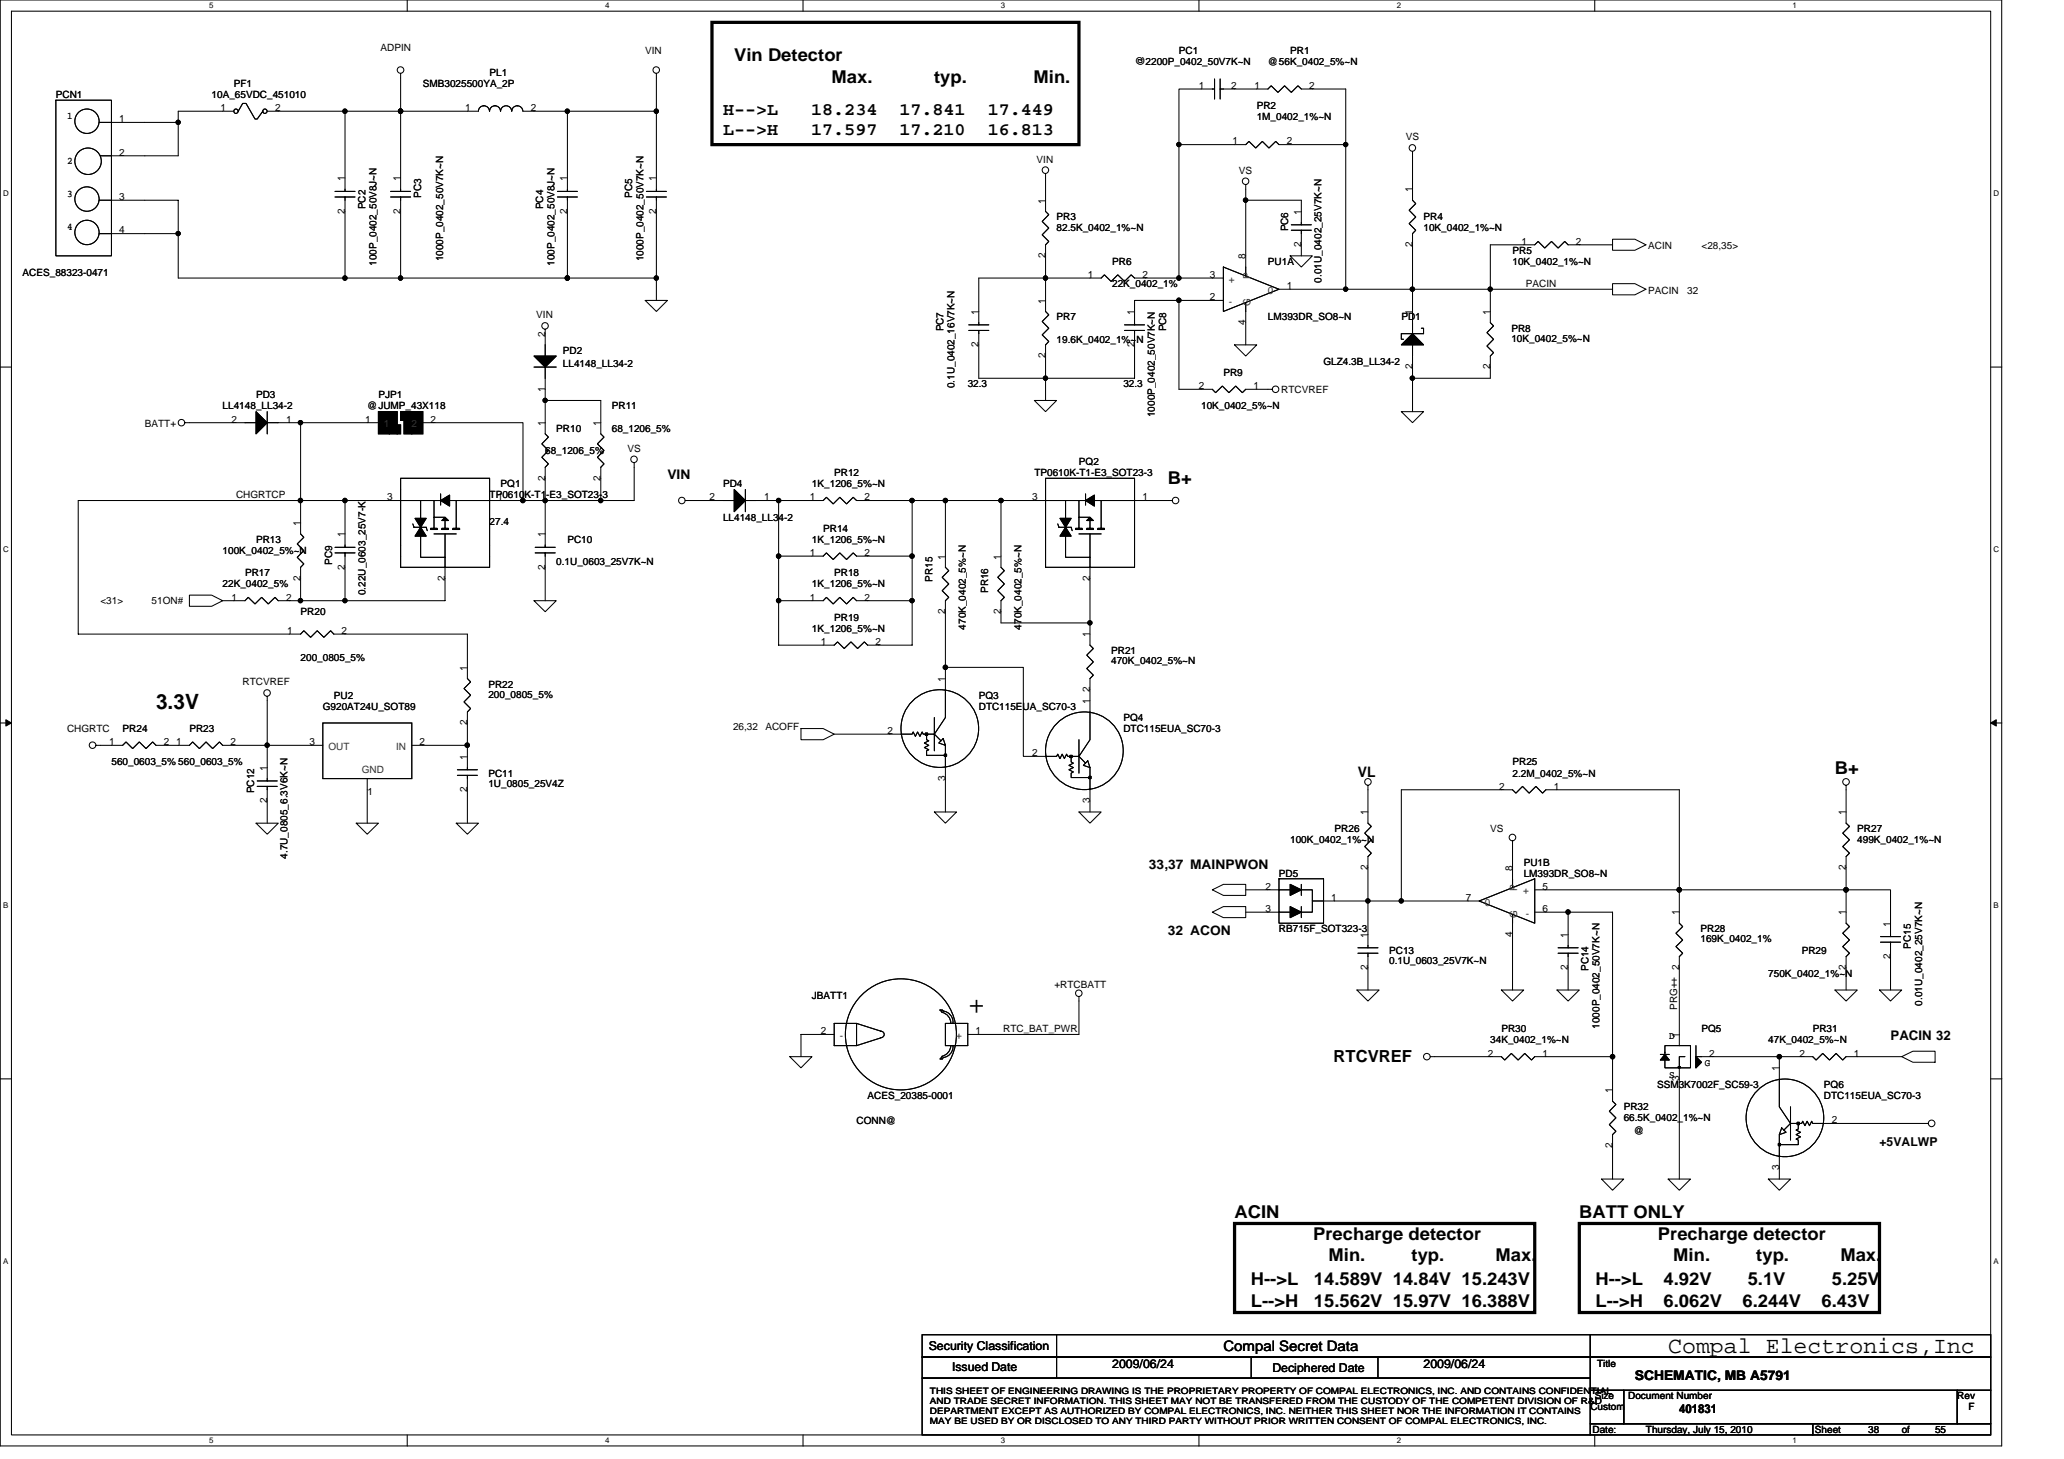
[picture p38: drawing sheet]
<svg xmlns="http://www.w3.org/2000/svg" width="297mm" height="210mm" viewBox="0 0 297 210" stroke-linecap="round" stroke-linejoin="round" font-family="sans-serif">
<defs><g id="words">
<text font-size="4.3" x="139.3" y="145.9">+</text>
<text font-size="3.3" x="240.1" y="194.7">Compal Electronics,Inc</text>
<text font-size="3" x="22.5" y="102">3.3V</text>
<g font-size="2.5">
<text x="105.7" y="8.8">Vin Detector</text>
<text x="119.7" y="12">Max.</text>
<text x="134.4" y="12">typ.</text>
<text x="148.7" y="12">Min.</text>
<text x="104.1" y="16.6">H--&gt;L</text>
<text x="116.7" y="16.6">18.234</text>
<text x="129.4" y="16.6">17.841</text>
<text x="142.1" y="16.6">17.449</text>
<text x="104.1" y="19.5">L--&gt;H</text>
<text x="116.7" y="19.5">17.597</text>
<text x="129.4" y="19.5">17.210</text>
<text x="142.1" y="19.5">16.813</text>
<text x="168.1" y="69.6">B+</text>
<text x="264.1" y="111.4">B+</text>
<text x="177.7" y="175.2">ACIN</text>
<text x="189" y="178.4">Precharge detector</text>
<text x="227.3" y="175.2">BATT ONLY</text>
<text x="238.6" y="178.4">Precharge detector</text>
<text x="180" y="184.8">H--&gt;L</text>
<text x="189.1" y="184.8">14.589V 14.84V 15.243V</text>
<text x="191.2" y="181.4">Min.</text>
<text x="203.1" y="181.4">typ.</text>
<text x="215.2" y="181.4">Max.</text>
<text x="229.6" y="184.8">H--&gt;L</text>
<text x="239.4" y="184.8">4.92V</text>
<text x="240.8" y="181.4">Min.</text>
<text x="251.5" y="184.8">5.1V</text>
<text x="252.8" y="181.4">typ.</text>
<text x="263.6" y="184.8">5.25V</text>
<text x="264.9" y="181.4">Max.</text>
<text x="180" y="188">L--&gt;H</text>
<text x="189.1" y="188">15.562V 15.97V 16.388V</text>
<text x="229.6" y="188">L--&gt;H</text>
<text x="239.4" y="188">6.062V</text>
<text x="250.8" y="188">6.244V</text>
<text x="262.1" y="188">6.43V</text>
</g>
<text font-size="2.4" x="191.9" y="152.8">RTCVREF</text>
<g font-size="2.1">
<text x="195.4" y="111.7">VL</text>
<text x="176.1" y="194.4">Compal Secret Data</text>
</g>
<g font-size="1.9">
<text x="96.1" y="69">VIN</text>
<text x="165.4" y="125">33,37 MAINPWON</text>
<text x="168.1" y="134.6">32 ACON</text>
<text x="272.1" y="149.6">PACIN 32</text>
<text x="235.3" y="198.6">SCHEMATIC, MB A5791</text>
</g>
<g font-size="1.8">
<text x="270.5" y="164.9">+5VALWP</text>
<text x="133.7" y="194.2">Security Classification</text>
<text x="137" y="197.3">Issued Date</text>
<text x="160.1" y="196.8">2009/06/24</text>
<text x="183.1" y="197.4">Deciphered Date</text>
<text x="204.9" y="196.8">2009/06/24</text>
<text x="241.7" y="203.3">401831</text>
</g>
<g font-size="1.4">
<text x="54.8" y="7.4">ADPIN</text>
<text x="70.5" y="10.9">PL1</text>
<text x="92.9" y="7.7">VIN</text>
<text x="164.6" y="9.4" transform="rotate(-90 164.6 9.4)">@</text>
<text x="164.9" y="9.3">2200P_0402_50V7K~N</text>
<text x="169.7" y="7.7">PC1</text>
<text x="182.5" y="9.3">@56K_0402_5%~N</text>
<text x="185.7" y="7.7">PR1</text>
<text x="8" y="14.1">PCN1</text>
<text x="9.6" y="17.1">1</text>
<text x="17.2" y="17.6">1</text>
<text x="30.5" y="14.1">10A_65VDC_451010</text>
<text x="31.7" y="16">1</text>
<text x="33.7" y="12.5">PF1</text>
<text x="39.6" y="16">2</text>
<text x="60.9" y="12.5">SMB3025500YA_2P</text>
<text x="66.9" y="16">1</text>
<text x="76.4" y="16">2</text>
<text x="172.5" y="12.8">1</text>
<text x="177.2" y="12.8">2</text>
<text x="180.5" y="12.8">1</text>
<text x="180.9" y="15.7">PR2</text>
<text x="180.9" y="17.3">1M_0402_1%~N</text>
<text x="188.4" y="12.8">2</text>
<text x="9.6" y="23.6">2</text>
<text x="17.2" y="22.4">2</text>
<text x="149.2" y="23.4">VIN</text>
<text x="177.4" y="20.8">1</text>
<text x="185.2" y="20.8">2</text>
<text x="202.3" y="20.2">VS</text>
<text x="9.6" y="28.4">3</text>
<text x="17.2" y="28.8">3</text>
<text x="49.6" y="26.1" transform="rotate(-90 49.6 26.1)">1</text>
<text x="57.6" y="26.1" transform="rotate(-90 57.6 26.1)">1</text>
<text x="60.6" y="28.5" transform="rotate(-90 60.6 28.5)">PC3</text>
<text x="81.6" y="26.1" transform="rotate(-90 81.6 26.1)">1</text>
<text x="91" y="28.5" transform="rotate(-90 91 28.5)">PC5</text>
<text x="94.4" y="26.1" transform="rotate(-90 94.4 26.1)">1</text>
<text x="150.4" y="29.3" transform="rotate(-90 150.4 29.3)">1</text>
<text x="178.3" y="25">VS</text>
<text x="203.3" y="27.7" transform="rotate(-90 203.3 27.7)">1</text>
<text x="9.6" y="33.1">4</text>
<text x="17.2" y="33.6">4</text>
<text x="49.6" y="30.7" transform="rotate(-90 49.6 30.7)">2</text>
<text x="52.6" y="30.1" transform="rotate(-90 52.6 30.1)">PC2</text>
<text x="57.6" y="30.7" transform="rotate(-90 57.6 30.7)">2</text>
<text x="78.2" y="30.1" transform="rotate(-90 78.2 30.1)">PC4</text>
<text x="81.6" y="30.7" transform="rotate(-90 81.6 30.7)">2</text>
<text x="94.4" y="30.7" transform="rotate(-90 94.4 30.7)">2</text>
<text x="152.1" y="31.7">PR3</text>
<text x="152.1" y="33.3">82.5K_0402_1%~N</text>
<text x="185.4" y="33.3" transform="rotate(-90 185.4 33.3)">PC6</text>
<text x="187.3" y="35.5" transform="rotate(-90 187.3 35.5)">2</text>
<text x="187.3" y="30.9" transform="rotate(-90 187.3 30.9)">1</text>
<text x="203.3" y="35.5" transform="rotate(-90 203.3 35.5)">2</text>
<text x="204.9" y="31.7">PR4</text>
<text x="204.9" y="33.3">10K_0402_1%~N</text>
<text x="218.9" y="35.2">1</text>
<text x="226.8" y="35.2">2</text>
<text x="237.2" y="35.9">ACIN</text>
<text x="244.9" y="35.9">&lt;28,35&gt;</text>
<text x="3.3" y="39.7">ACES_88323-0471</text>
<text x="54.2" y="38.2" transform="rotate(-90 54.2 38.2)">100P_0402_50V8J~N</text>
<text x="63.8" y="37.6" transform="rotate(-90 63.8 37.6)">1000P_0402_50V7K~N</text>
<text x="79.8" y="38.2" transform="rotate(-90 79.8 38.2)">100P_0402_50V8J~N</text>
<text x="92.6" y="37.6" transform="rotate(-90 92.6 37.6)">1000P_0402_50V7K~N</text>
<text x="150.4" y="37.1" transform="rotate(-90 150.4 37.1)">2</text>
<text x="156.5" y="40">1</text>
<text x="160.1" y="38.1">PR6</text>
<text x="160.1" y="41.3">22K_0402_1%</text>
<text x="164.4" y="40">2</text>
<text x="174.1" y="40">3</text>
<text x="179.3" y="37.3" transform="rotate(-90 179.3 37.3)">8</text>
<text x="182.5" y="38.1">PU1A</text>
<text x="185.2" y="41.6">1</text>
<text x="190.2" y="40.7" transform="rotate(-90 190.2 40.7)">0.01U_0402_25V7K~N</text>
<text x="217.7" y="36.5">PR5</text>
<text x="217.7" y="38.1">10K_0402_1%~N</text>
<text x="219.6" y="41.3">PACIN</text>
<text x="77.2" y="45.8">VIN</text>
<text x="135.8" y="47.7" transform="rotate(-90 135.8 47.7)">PC7</text>
<text x="140.8" y="45.3" transform="rotate(-90 140.8 45.3)">1</text>
<text x="150.4" y="43.7" transform="rotate(-90 150.4 43.7)">1</text>
<text x="152.1" y="46.1">PR7</text>
<text x="163.3" y="45.3" transform="rotate(-90 163.3 45.3)">1</text>
<text x="167.8" y="47.7" transform="rotate(-90 167.8 47.7)">PC8</text>
<text x="174.1" y="43.2">2</text>
<text x="179.3" y="46.7" transform="rotate(-90 179.3 46.7)">4</text>
<text x="182.5" y="46.1">LM393DR_SO8~N</text>
<text x="201.7" y="46.1">PD1</text>
<text x="203.3" y="45.3" transform="rotate(-90 203.3 45.3)">1</text>
<text x="214.5" y="45.3" transform="rotate(-90 214.5 45.3)">1</text>
<text x="217.5" y="47.7">PR8</text>
<text x="237.2" y="42.3">PACIN</text>
<text x="242.8" y="42.3">32</text>
<text x="78.4" y="48.5" transform="rotate(-90 78.4 48.5)">2</text>
<text x="81" y="50.9">PD2</text>
<text x="81" y="52.8">LL4148_LL34-2</text>
<text x="140.8" y="49.9" transform="rotate(-90 140.8 49.9)">2</text>
<text x="150.4" y="51.5" transform="rotate(-90 150.4 51.5)">2</text>
<text x="152.1" y="49.3">19.6K_0402_1%~N</text>
<text x="163.3" y="49.9" transform="rotate(-90 163.3 49.9)">2</text>
<text x="190.5" y="52.5">GLZ4.3B_LL34-2</text>
<text x="203.3" y="53.1" transform="rotate(-90 203.3 53.1)">2</text>
<text x="214.5" y="53.1" transform="rotate(-90 214.5 53.1)">2</text>
<text x="217.5" y="49.1">10K_0402_5%~N</text>
<text x="32" y="58.9">LL4148_LL34-2</text>
<text x="36.8" y="57.3">PD3</text>
<text x="52.9" y="58.9">@JUMP_43X118</text>
<text x="54.5" y="57.3">PJP1</text>
<text x="78.4" y="56.3" transform="rotate(-90 78.4 56.3)">1</text>
<text x="88" y="58.9">PR11</text>
<text x="137.4" y="55.9" transform="rotate(-90 137.4 55.9)">0.1U_0402_16V7K~N</text>
<text x="139.3" y="55.7">32.3</text>
<text x="161.7" y="55.7">32.3</text>
<text x="172.5" y="56">2</text>
<text x="172.9" y="58.9">10K_0402_5%~N</text>
<text x="176.1" y="54.1">PR9</text>
<text x="180.4" y="56">1</text>
<text x="184.4" y="56.5">RTCVREF</text>
<text x="20.8" y="61.5">BATT+</text>
<text x="33.3" y="60.8">2</text>
<text x="41.2" y="60.8">1</text>
<text x="52.5" y="60.8">1</text>
<text x="62" y="60.8">2</text>
<text x="78.4" y="61.3" transform="rotate(-90 78.4 61.3)">1</text>
<text x="78.5" y="65.3">68_1206_5%</text>
<text x="80" y="62.1">PR10</text>
<text x="86.4" y="61.3" transform="rotate(-90 86.4 61.3)">1</text>
<text x="88" y="62.1">68_1206_5%</text>
<text x="90.3" y="65">VS</text>
<text x="166.2" y="60" transform="rotate(-90 166.2 60)">1000P_0402_50V7K~N</text>
<text x="34" y="71.7">CHGRTCP</text>
<text x="55.7" y="72">3</text>
<text x="70.5" y="71.7">TP0610K-T1-E3_SOT23-3</text>
<text x="71.6" y="72">1</text>
<text x="72" y="70.1">PQ1</text>
<text x="78.4" y="69.2" transform="rotate(-90 78.4 69.2)">2</text>
<text x="86.4" y="69.2" transform="rotate(-90 86.4 69.2)">2</text>
<text x="102.1" y="72">2</text>
<text x="104.1" y="70.1">PD4</text>
<text x="110" y="72">1</text>
<text x="116.5" y="72">1</text>
<text x="116.9" y="70.1">1K_1206_5%~N</text>
<text x="120.1" y="68.5">PR12</text>
<text x="124.4" y="72">2</text>
<text x="148.5" y="72">3</text>
<text x="148.9" y="68.5">TP0610K-T1-E3_SOT23-3</text>
<text x="155.3" y="66.9">PQ2</text>
<text x="164.4" y="72">1</text>
<text x="43.2" y="75.7" transform="rotate(-90 43.2 75.7)">1</text>
<text x="49.6" y="77.3" transform="rotate(-90 49.6 77.3)">1</text>
<text x="70.5" y="75.5">27.4</text>
<text x="78.4" y="77.3" transform="rotate(-90 78.4 77.3)">1</text>
<text x="104.1" y="74.9">LL4148_LL34-2</text>
<text x="118.5" y="76.5">PR14</text>
<text x="32" y="79.7">100K_0402_5%~N</text>
<text x="35.3" y="82.9">PR17</text>
<text x="36.8" y="78.1">PR13</text>
<text x="43.2" y="83.5" transform="rotate(-90 43.2 83.5)">2</text>
<text x="47.8" y="81.3" transform="rotate(-90 47.8 81.3)">PC9</text>
<text x="49.6" y="81.9" transform="rotate(-90 49.6 81.9)">2</text>
<text x="64" y="83.5" transform="rotate(-90 64 83.5)">2</text>
<text x="78.4" y="81.9" transform="rotate(-90 78.4 81.9)">2</text>
<text x="80" y="81.3">0.1U_0603_25V7K~N</text>
<text x="81.7" y="78.1">PC10</text>
<text x="116.5" y="80">1</text>
<text x="116.9" y="78.1">1K_1206_5%~N</text>
<text x="120.1" y="82.9">PR18</text>
<text x="124.4" y="80">2</text>
<text x="134.2" y="83.7" transform="rotate(-90 134.2 83.7)">PR15</text>
<text x="136" y="80.5" transform="rotate(-90 136 80.5)">1</text>
<text x="144" y="80.5" transform="rotate(-90 144 80.5)">1</text>
<text x="156.8" y="83.5" transform="rotate(-90 156.8 83.5)">2</text>
<text x="14.5" y="86.9">&lt;31&gt;</text>
<text x="21.8" y="86.9">51ON#</text>
<text x="32" y="84.5">22K_0402_5%</text>
<text x="33.3" y="86.4">1</text>
<text x="41.2" y="86.4">2</text>
<text x="43.3" y="88.5">PR20</text>
<text x="52.6" y="85.6" transform="rotate(-90 52.6 85.6)">0.22U_0603_25V7-K</text>
<text x="116.5" y="86.4">1</text>
<text x="116.9" y="84.5">1K_1206_5%~N</text>
<text x="120.1" y="89.3">PR19</text>
<text x="124.4" y="86.4">2</text>
<text x="136" y="88.3" transform="rotate(-90 136 88.3)">2</text>
<text x="142.2" y="85.3" transform="rotate(-90 142.2 85.3)">PR16</text>
<text x="144" y="88.3" transform="rotate(-90 144 88.3)">2</text>
<text x="41.3" y="91.2">1</text>
<text x="43.3" y="95.1">200_0805_5%</text>
<text x="49.2" y="91.2">2</text>
<text x="116.9" y="90.9">1K_1206_5%~N</text>
<text x="118.1" y="92.8">1</text>
<text x="126" y="92.8">2</text>
<text x="139" y="90.6" transform="rotate(-90 139 90.6)">470K_0402_5%~N</text>
<text x="147" y="90.6" transform="rotate(-90 147 90.6)">470K_0402_5%~N</text>
<text x="156.8" y="91.7" transform="rotate(-90 156.8 91.7)">1</text>
<text x="159.9" y="94.1">PR21</text>
<text x="159.9" y="95.5">470K_0402_5%~N</text>
<text x="34.9" y="98.6">RTCVREF</text>
<text x="48" y="100.5">PU2</text>
<text x="67.2" y="96.5" transform="rotate(-90 67.2 96.5)">1</text>
<text x="70.3" y="98.9">PR22</text>
<text x="70.3" y="100.4">200_0805_5%</text>
<text x="136" y="98.1" transform="rotate(-90 136 98.1)">1</text>
<text x="140.9" y="100.5">PQ3</text>
<text x="156.8" y="101.3" transform="rotate(-90 156.8 101.3)">1</text>
<text x="156.8" y="99.5" transform="rotate(-90 156.8 99.5)">2</text>
<text x="9.6" y="105.3">CHGRTC</text>
<text x="15.7" y="107.2">1</text>
<text x="17.6" y="105.3">PR24</text>
<text x="23.6" y="107.2">2</text>
<text x="25.3" y="107.2">1</text>
<text x="27.3" y="105.3">PR23</text>
<text x="33.2" y="107.2">2</text>
<text x="44.5" y="107.2">3</text>
<text x="46.5" y="102.1">G920AT24U_SOT89</text>
<text x="60.4" y="107.2">2</text>
<text x="67.2" y="104.4" transform="rotate(-90 67.2 104.4)">2</text>
<text x="105.5" y="105">26,32</text>
<text x="110.1" y="105">ACOFF</text>
<text x="127.7" y="105.6">2</text>
<text x="140.9" y="102.1">DTC115EUA_SC70-3</text>
<text x="161.7" y="103.7">PQ4</text>
<text x="161.7" y="105.3">DTC115EUA_SC70-3</text>
<text x="16" y="110.1">560_0603_5% 560_0603_5%</text>
<text x="38.4" y="110.9" transform="rotate(-90 38.4 110.9)">1</text>
<text x="67.2" y="113.9" transform="rotate(-90 67.2 113.9)">2</text>
<text x="67.2" y="109.3" transform="rotate(-90 67.2 109.3)">1</text>
<text x="70.3" y="111.7">PC11</text>
<text x="70.3" y="113.2">1U_0805_25V4Z</text>
<text x="136" y="112.4" transform="rotate(-90 136 112.4)">3</text>
<text x="148.5" y="108.8">2</text>
<text x="215.7" y="113.6">2</text>
<text x="217.7" y="110.1">PR25</text>
<text x="217.7" y="111.7">2.2M_0402_5%~N</text>
<text x="223.6" y="113.6">1</text>
<text x="36.6" y="114.1" transform="rotate(-90 36.6 114.1)">PC12</text>
<text x="38.4" y="115.5" transform="rotate(-90 38.4 115.5)">2</text>
<text x="52.9" y="114.4">1</text>
<text x="156.8" y="115.5" transform="rotate(-90 156.8 115.5)">3</text>
<text x="192.1" y="119.7">PR26</text>
<text x="196.8" y="117.3" transform="rotate(-90 196.8 117.3)">1</text>
<text x="214.5" y="119.7">VS</text>
<text x="265.7" y="117.3" transform="rotate(-90 265.7 117.3)">1</text>
<text x="267.3" y="119.7">PR27</text>
<text x="41.4" y="123.6" transform="rotate(-90 41.4 123.6)">4.7U_0805_6.3V6K~N</text>
<text x="185.7" y="121.3">100K_0402_1%~N</text>
<text x="196.8" y="125.2" transform="rotate(-90 196.8 125.2)">2</text>
<text x="217.7" y="125.3" transform="rotate(-90 217.7 125.3)">8</text>
<text x="219.3" y="124.5">PU1B</text>
<text x="265.7" y="125.2" transform="rotate(-90 265.7 125.2)">2</text>
<text x="267.3" y="121.3">499K_0402_1%~N</text>
<text x="182.1" y="128">2</text>
<text x="182.1" y="131.2">3</text>
<text x="184.1" y="126.1">PD5</text>
<text x="191.6" y="129.6">1</text>
<text x="210.9" y="129.6">7</text>
<text x="219.3" y="126.1">LM393DR_SO8~N</text>
<text x="222" y="131.2">6</text>
<text x="222" y="128">5</text>
<text x="241.7" y="131.7" transform="rotate(-90 241.7 131.7)">1</text>
<text x="265.7" y="131.7" transform="rotate(-90 265.7 131.7)">1</text>
<text x="184.1" y="134.1">RB715F_SOT323-3</text>
<text x="196.8" y="134.9" transform="rotate(-90 196.8 134.9)">1</text>
<text x="199.9" y="137.3">PC13</text>
<text x="217.7" y="134.7" transform="rotate(-90 217.7 134.7)">4</text>
<text x="225.7" y="134.9" transform="rotate(-90 225.7 134.9)">1</text>
<text x="244.7" y="134.1">PR28</text>
<text x="244.7" y="135.6">169K_0402_1%</text>
<text x="259.3" y="137.3">PR29</text>
<text x="272.1" y="137.9" transform="rotate(-90 272.1 137.9)">2</text>
<text x="272.1" y="133.3" transform="rotate(-90 272.1 133.3)">1</text>
<text x="275" y="136.5" transform="rotate(-90 275 136.5)">PC15</text>
<text x="116.9" y="143.7">JBATT1</text>
<text x="151.7" y="142.1">+RTCBATT</text>
<text x="196.8" y="139.6" transform="rotate(-90 196.8 139.6)">2</text>
<text x="199.9" y="138.7">0.1U_0603_25V7K~N</text>
<text x="225.7" y="139.6" transform="rotate(-90 225.7 139.6)">2</text>
<text x="228.6" y="139.7" transform="rotate(-90 228.6 139.7)">PC14</text>
<text x="254.5" y="140.5">750K_0402_1%~N</text>
<text x="265.7" y="139.6" transform="rotate(-90 265.7 139.6)">2</text>
<text x="118.1" y="148.8">2</text>
<text x="140.4" y="148.8">1</text>
<text x="144.4" y="148.5">RTC_BAT_PWR</text>
<text x="216.1" y="148.5">PR30</text>
<text x="230.2" y="148" transform="rotate(-90 230.2 148)">1000P_0402_50V7K~N</text>
<text x="240.2" y="149.5">D</text>
<text x="241.4" y="145.3" transform="rotate(-90 241.4 145.3)">PRG++ 2</text>
<text x="241.7" y="149.3" transform="rotate(-90 241.7 149.3)">1</text>
<text x="244.9" y="148.5">PQ5</text>
<text x="260.9" y="148.5">PR31</text>
<text x="276.6" y="144.7" transform="rotate(-90 276.6 144.7)">0.01U_0402_25V7K~N</text>
<text x="214.1" y="152">2</text>
<text x="214.5" y="150.1">34K_0402_1%~N</text>
<text x="222" y="152">1</text>
<text x="240.2" y="155.1">S</text>
<text x="241.7" y="155.6" transform="rotate(-90 241.7 155.6)">3</text>
<text x="245.4" y="153.3">G</text>
<text x="246" y="152">2</text>
<text x="254.5" y="150.1">47K_0402_5%~N</text>
<text x="256" y="154.1" transform="rotate(-90 256 154.1)">1</text>
<text x="258.9" y="152">2</text>
<text x="266.8" y="152">1</text>
<text x="123.3" y="161.6">CONN@</text>
<text x="124.9" y="158.1">ACES_20385-0001</text>
<text x="232" y="157.3" transform="rotate(-90 232 157.3)">1</text>
<text x="233.7" y="159.7">PR32</text>
<text x="233.7" y="161.3">66.5K_0402_1%~N</text>
<text x="238.5" y="156.5">SSM3K7002F_SC59-3</text>
<text x="262.5" y="156.5">PQ6</text>
<text x="262.5" y="158.1">DTC115EUA_SC70-3</text>
<text x="263.6" y="161.6">2</text>
<text x="232" y="165.2" transform="rotate(-90 232 165.2)">2</text>
<text x="235.1" y="163.1">@</text>
<text x="256" y="168.4" transform="rotate(-90 256 168.4)">3</text>
<text x="229.8" y="196.7">Title</text>
<text x="228.9" y="202.9">Custom</text>
<text x="229.5" y="201.3">Size</text>
<text x="234.3" y="201.3">Document Number</text>
<text x="281.7" y="201.3">Rev</text>
<text x="283.3" y="202.9">F</text>
<text x="229.2" y="206.1">Date:</text>
<text x="236.9" y="206.1">Thursday, July 15, 2010</text>
<text x="261.2" y="206.1">Sheet</text>
<text x="268.9" y="206.1">38</text>
<text x="273.7" y="206.1">of</text>
<text x="278.5" y="206.1">55</text>
</g>
<g font-size="1.4" fill="#333">
<text x="176.9" y="40.7">+</text>
<text x="180" y="40.2" transform="rotate(-90 180 40.2)">P</text>
<text x="176.9" y="43.9">-</text>
<text x="180" y="44" transform="rotate(-90 180 44)">G</text>
<text x="182.5" y="42.3">0</text>
<text x="55.3" y="61.5">1</text>
<text x="59.2" y="61.5">2</text>
<text x="47.3" y="107.9">OUT</text>
<text x="57" y="107.9">IN</text>
<text x="52.1" y="111.2">GND</text>
<text x="213.7" y="130.3">0</text>
<text x="218.4" y="128.2" transform="rotate(-90 218.4 128.2)">P</text>
<text x="219.2" y="128.7">+</text>
<text x="219.6" y="131.9">-</text>
<text x="218.4" y="132" transform="rotate(-90 218.4 132)">G</text>
<text x="120.9" y="149.5">-</text>
<text x="137.6" y="149.5">+</text>
</g>
<g font-size="1.3">
<text x="133.8" y="200.5">THIS SHEET OF ENGINEERING DRAWING IS THE PROPRIETARY PROPERTY OF COMPAL ELECTRONICS, INC. AND CONTAINS CONFIDENTIAL</text>
<text x="133.8" y="202">AND TRADE SECRET INFORMATION. THIS SHEET MAY NOT BE TRANSFERED FROM THE CUSTODY OF THE COMPETENT DIVISION OF R&amp;D</text>
<text x="133.8" y="203.5">DEPARTMENT EXCEPT AS AUTHORIZED BY COMPAL ELECTRONICS, INC. NEITHER THIS SHEET NOR THE INFORMATION IT CONTAINS</text>
<text x="133.8" y="204.9">MAY BE USED BY OR DISCLOSED TO ANY THIRD PARTY WITHOUT PRIOR WRITTEN CONSENT OF COMPAL ELECTRONICS, INC.</text>
</g>
<g font-size="1.1">
<text x="30.1" y="1.2">5</text>
<text x="87.1" y="1.2">4</text>
<text x="144" y="1.2">3</text>
<text x="201" y="1.2">2</text>
<text x="258" y="1.2">1</text>
<text x=".4" y="28.2">D</text>
<text x="286.9" y="28.2">D</text>
<text x=".4" y="79.4">C</text>
<text x="286.9" y="79.4">C</text>
<text x=".4" y="130.6">B</text>
<text x="286.9" y="130.6">B</text>
<text x=".4" y="181.8">A</text>
<text x="286.9" y="181.8">A</text>
<text x="30.1" y="207.6">5</text>
<text x="87.1" y="207.6">4</text>
<text x="144" y="207.6">3</text>
<text x="201" y="207.6">2</text>
<text x="258" y="207.6">1</text>
</g>
</g></defs>
<path d="M0 0h288.1v208h-288.1zM1.6 1.6h284.9v204.8h-284.9z" fill="none" stroke="#000" stroke-width=".15"/>
<g fill="#fff">
<path d="M30.1 .2h.6v1.2h-.6z"/>
<path d="M30.1 206.6h.6v1.3h-.6z"/>
</g>
<path d="M58.6 0v1.6M58.6 206.4v1.6" fill="none" stroke="#000" stroke-width=".15"/>
<g fill="#fff">
<path d="M87.1 .2h.6v1.2h-.6z"/>
<path d="M87.1 206.6h.6v1.3h-.6z"/>
</g>
<path d="M115.6 0v1.6M115.6 206.4v1.6" fill="none" stroke="#000" stroke-width=".15"/>
<g fill="#fff">
<path d="M144 .2h.6v1.2h-.6z"/>
<path d="M144 206.6h.6v1.3h-.6z"/>
</g>
<path d="M172.5 0v1.6M172.5 206.4v1.6" fill="none" stroke="#000" stroke-width=".15"/>
<g fill="#fff">
<path d="M201 .2h.6v1.2h-.6z"/>
<path d="M201 206.6h.6v1.3h-.6z"/>
</g>
<path d="M229.5 0v1.6M229.5 206.4v1.6" fill="none" stroke="#000" stroke-width=".15"/>
<g fill="#fff">
<path d="M258 .2h.6v1.2h-.6z"/>
<path d="M258 206.6h.6v1.3h-.6z"/>
<path d="M.4 27.2h.8v1.3h-.8z"/>
<path d="M286.9 27.2h.8v1.3h-.8z"/>
<path d="M.4 78.4h.8v1.3h-.8z"/>
<path d="M286.9 78.4h.8v1.3h-.8z"/>
</g>
<path d="M0 52.8h1.6M286.5 52.8h1.6" fill="none" stroke="#000" stroke-width=".15"/>
<g fill="#fff">
<path d="M.4 129.6h.8v1.3h-.8z"/>
<path d="M286.9 129.6h.7v1.3h-.7z"/>
</g>
<path d="M0 104h1.6M286.5 104h1.6" fill="none" stroke="#000" stroke-width=".15"/>
<path d="M.8 103.5l.8 .5-.8 .5zM286.5 104l.8-.5v1z" fill="#000" stroke="#000" stroke-width=".14"/>
<g fill="#fff">
<path d="M.4 180.8h.8v1.3h-.8z"/>
<path d="M286.9 180.8h.7v1.3h-.7z"/>
</g>
<g fill="none" stroke="#000" stroke-width=".15">
<path d="M8 14.4h8v22.4h-8zM25.7 17.6h-11.4M33.7 16h-8v6.4h-11.2M34.3 16l.6-1.1h.5l1.3 2.2h.3l.8-1.1M38.5 16h30.4M49.7 16v11.5M57.7 10.6v16.9M68.9 16a.79 .79 0 0 1 .7-.8 .79 .79 0 0 1 .8 .8 .79 .79 0 0 1 .8-.8 .79 .79 0 0 1 .8 .8M72 16a.81 .81 0 0 1 .9-.8 .81 .81 0 0 1 .8 .8 .79 .79 0 0 1 .8-.8 .79 .79 0 0 1 .7 .8M75.3 16h19.2M81.7 16v11.5M94.5 10.6v16.9"/>
<path d="M174.8 12.8h-5.1v8M174.8 11.4v2.8M175.6 12.8h6.9l.4-.5 1 1 1-1 .9 1 1-1 .5 .5h6.4v28.8M175.6 11.4v2.8M14.3 28.8h11.4v4.8h-11.4M25.7 33.6v6.4h68.8M48.2 28.3h2.9M48.2 27.5h2.9M49.7 28.3v11.7M56.2 28.3h2.9M56.2 27.5h2.9M57.7 28.3v11.7"/>
<path d="M80.2 28.3h2.9M80.2 27.5h2.9M81.7 28.3v11.7M93 28.3h2.9M93 27.5h2.9M94.5 28.3v14.9M150.5 25v5.4l.4 .5-.9 1 .9 .9-.9 1 .9 .9-.4 .5v9.6l.4 .5-.9 .9 .9 1-.9 1 .9 .9-.4 .5v8M169.7 20.8v19.2M169.7 20.8h9.6l.4-.5 1 1 1-1 .9 1 1-1 .5 .5h9.6M176.1 38.4l8 3.2-8 3.2zM179.3 28.8h8v3.5M179.3 26.6v13.1"/>
<path d="M185.7 36.8h3.2l-1.6 1.6zM185.8 33.1h2.9M185.8 32.3h2.9M187.3 33.1v3.7M203.3 21.8v7l.4 .5-.9 .9 .9 1-.9 1 .9 .9-.4 .5v14.4M232.1 34.4h3.2l1.6 .8-1.6 .8h-3.2zM232.1 35.2h-6.4l-.5-.5-1 1-.9-1-1 1-.9-1-.5 .5h-6.4v11.2l.4 .5-.9 1 .9 .9-.9 1 .9 .9-.4 .5v3.2h-11.2M38.5 59.2v3.2M76.9 52.8h3.1M78.5 57.6h8v4.8l.4 .5-.9 1 .9 .9-.9 1 .9 .9-.4 .5v4.8M78.5 52.8v9.6l.4 .5-.9 1 .9 .9-.9 1 .9 .9-.4 .5v4.8h12.8v-5.4M78.5 47.4v3.8"/>
<path d="M92.9 43.2h3.2l-1.6 1.6zM139.4 47.5h2.9M139.4 46.7h2.9M140.9 47.5v6.9h22.4v-6.9M148.9 57.6h3.2l-1.6 1.6zM161.8 47.5h2.9M161.8 46.7h2.9M169.7 43.2v12.8h4.8l.4 .5 1-1 1 1 .9-1 1 1 .5-.5h3.8M176.1 40h-12.8l-.5-.5-1 1-.9-1-1 1-1-1-.4 .5h-17.6v6.7M176.1 43.2h-12.8v3.5M177.7 49.6h3.2l-1.6 1.6zM179.3 43.5v6.1"/>
<path d="M201.7 59.2h3.2l-1.6 1.6zM203.3 49.6v9.6M204.6 47.2h.3v.8h-3.2v.8h.3M232.1 41.6h-48M232.1 40.8h3.2l1.6 .8-1.6 .8h-3.2zM26.6 60.8h10.2M38.5 60.8h16M43.3 60.8v16l.4 .5-.9 1 .9 .9-.9 1 .9 .9-.4 .5v4.8M48.2 79.5h2.9M48.2 78.7h2.9M49.7 72v6.7M49.7 79.5v6.9"/>
<path d="M57.7 68.8h12.8v12.8h-12.8zM59.4 75.4l.2 .5h1.7l.2 .4M60.5 77.1v3.1h3.5M60.5 72v2.6M60.9 60.8h14.4v11.2M62 76h.9v.2h-.9zM62.5 76.8h3.2M62.5 72v4M62.5 74.4h1.5M63.4 72h-52.1v19.2h32l.4-.5 1 1 1-1 .9 1 1-1 .4 .5h19.3v6.4l.4 .5-.9 1 .9 .9-.9 1 .9 .9-.4 .5v8.3M63.4 71.1v1.6M63.6 76h.9v.2h-.9z"/>
<path d="M64 76.8v9.6h-24l-.4-.5-1 1-.9-1-1 1-1-1-.4 .5h-3.3M64 74.9v1.1M64.7 72h1M65.2 76h.9v.2h-.9zM75.3 72h3.2v6.7M75.3 72h-9.6v4M77 79.5h2.9M77 78.7h2.9M78.5 79.5v6.9M98.6 72h7.1M107.3 72h11.2l.4-.5 1 1 1-1 .9 1 1-1 .5 .5h32.9M107.3 70.4v3.2"/>
<path d="M112.1 72v20.8h8l.4-.4 1 .9 1-.9 .9 .9 1-.9 .5 .4h6.4v-20.8M136.1 72v9.6l.4 .5-.9 1 .9 .9-.9 1 .9 .9-.4 .5v16.8l-1.6 2.4M144.1 72v9.6l.4 .5-.9 1 .9 .9-.9 1 .9 .9-.4 .5v3.2h12.8M150.5 68.8h12.8v12.8h-12.8zM152.2 75.4l.2 .5h1.8l.1 .4M153.3 77.1v3.1h3.6M153.3 72v2.6M154.8 76h.9v.2h-.9zM155.3 72v4M155.3 76.8h3.2M155.3 74.4h1.6M156.2 71.1v1.6"/>
<path d="M156.4 76h.9v.2h-.9zM156.9 76.8v16l.4 .5-.9 1 .9 .9-.9 1 .9 .9-.4 .5v8.8l-1.6 2.4M156.9 74.9v1.1M157.5 72h1M158 76h.9v.2h-.9zM168.7 72h-10.2v4M27.3 85.6h3.2l1.5 .8-1.5 .8h-3.2zM76.9 86.4h3.1l-1.5 1.6zM112.1 80h6.4l.4-.5 1 1 1-1 .9 1 1-1 .5 .5h8M112.1 86.4h6.4l.4-.5 1 1 1-1 .9 1 1-1 .5 .5h8M136.1 96h11.2v12.8h4.8l.1-.3 .3 .6 .4-.6 .3 .6 .3-.6 .2 .3h1.6M36.8 118.4h3.2l-1.5 1.6z"/>
<path d="M37 113.1h2.9M37 112.4h2.9M38.5 100.2v12.2M38.5 113.1v5.3M46.5 104h12.8v8h-12.8zM46.5 107.2h-14.5l-.4-.5-1 1-.9-1-1 1-1-1-.4 .5h-4.8l-.5-.5-1 1-1-1-.9 1-1-1-.5 .5h-3.8M51.3 118.4h3.2l-1.7 1.6zM52.8 112v6.4M59.3 107.2h8M65.7 118.4h3.2l-1.6 1.6zM65.8 111.5h2.9M65.8 110.7h2.9"/>
<path d="M67.3 111.5v6.9M115.3 104.8h3.2l1.6 .8-1.6 .8h-3.2zM133.2 105.5h.3v.3h-.3zM133.3 105.6v.8l.4 .2-.7 .3 .7 .3-.7 .3 .7 .4-.4 .1v.7h2.8M134.5 116.8h3.2l-1.6 1.6zM134.5 105.6h-1.6l-.2-.3-.3 .6-.3-.6-.4 .6-.3-.6-.1 .3h-11.2M134.5 103.2v4.8M134.5 105.6l.9 1M135.1 106.9l.6-.6 .4 .9zM135.9 108.5h.3v.3h-.3zM136.1 107.2v9.6M154 108.7h.3v.3h-.3z"/>
<path d="M154.2 108.8v.8l.3 .2-.7 .3 .7 .3-.7 .3 .7 .4-.3 .1v.7h2.7M155.3 116.8h3.2l-1.6 1.6zM155.3 106.4v4.8M155.3 108.8l.9 1M156.5 109.5l.4 .9-1-.3zM156.7 111.7h.3v.3h-.3zM156.9 110.4v6.4M196.9 113v5.4l.5 .5-1 1 1 .9-1 1 1 .9-.5 .5v13.2M265.7 113v5.4l.5 .5-1 1 1 .9-1 1 1 .9-.5 .5v9.6l.5 .5-1 1 1 .9-1 1 1 .9-.5 .5v4.8M174.5 131.2l1.6-.8h3.2v1.6h-3.2zM174.5 128l1.6-.8h3.2v1.6h-3.2zM179.3 128h6.4"/>
<path d="M179.3 131.2h6.4M184.1 126.4h6.4v6.4h-6.4zM187.3 128h1.6v3.2h-1.6M187.3 127.2v1.6M187.3 130.4v1.6M195.4 137.1h2.9M195.4 136.4h2.9M196.9 137.1v5.3M201.7 129.6v-16h16l.5 .5 .9-1 1 1 .9-1 1 1 .5-.5h19.2v19.2l.5 .5-1 1 1 .9-1 1 1 .9-.5 .5v12.8M212.9 129.6l8-3.2v6.4zM212.9 129.6h-24M217.7 121v6.7"/>
<path d="M217.7 131.6v10.8M220.9 128h51.2v6.7M220.9 131.2h11.2v27.2l.5 .5-1 1 1 .9-1 1 1 1-.5 .4v6.4M224.2 137.1h2.9M224.2 136.4h2.9M225.7 131.2v5.2M225.7 137.1v5.3M270.6 135.6h2.9M270.6 134.7h2.9M272.1 135.6v6.8M0 155.2h1.6M113.7 152h3.2l-1.6 1.6z"/>
<path d="M120.1 148.8h-4.8v3.2M123.3 147.2v3.2M123.3 147.2l3.5 1.2M123.3 147.2h-3.2v3.2h3.2M126.8 148.4a.47 .47 0 0 1 .5 .4 .47 .47 0 0 1-.5 .5M126.8 149.3l-3.5 1.1M135.6 145.6a1.61 1.61 0 0 1 1.2 1.6M135.6 145.6l-.3-.3h.3l.1 .2a1.58 1.58 0 0 1 1.4 1.7M135.6 152l-.3 .4h.3l.1-.2M136.1 147.2h3.2v3.2h-3.2zM136.8 150.4a1.63 1.63 0 0 1-1.2 1.6M137.1 150.4a1.54 1.54 0 0 1-1.4 1.7"/>
<path d="M155.3 143.4v5.4h-16M195.3 142.4h3.2l-1.6 1.6zM205.8 152h10.3l.5 .5 .9-.9 1 .9 .9-.9 1 .9 .5-.5h11.2M216.1 142.4h3.2l-1.6 1.6zM224.1 142.4h3.2l-1.6 1.6zM238.9 151.7h1.3M239.6 152.5v1.1h2.1M241.7 150.4h1.6v3.2h-1.6v-1.6h.8M241.7 150.4h-2.1v1.3M241.7 153.6h-.2v-.1h.3v.1M241.7 153.6v16M244.1 152h12v7.2l1.6 2.4"/>
<path d="M244.1 150.4v3.2M256.1 152h4.8l.5 .5 .9-.9 1 .9 .9-.9 1 .9 .5-.5h8M257.7 159.2v4.8M264.1 142.4h3.2l-1.6 1.6zM270.5 142.4h3.2l-1.6 1.6zM273.7 152l1.6-.8h3.2v1.6h-3.2zM286.5 155.2h1.6M230.5 169.6h3.2l-1.6 1.6zM240.1 169.6h3.2l-1.6 1.6zM254.5 169.6h3.2l-1.6 1.6zM255.9 164.5h.3v.3h-.3zM256.1 163.2v6.4"/>
<path d="M256.4 162.3l.6 .6-.9 .3zM257.7 161.6l-1 1M258.6 161.5h.3v.3h-.3zM258.8 161.6v.8l-.3 .2 .6 .3-.6 .3 .6 .4-.6 .3 .3 .1v.7h-2.7M277.5 161.6h-16.6l-.2-.3-.3 .6-.3-.6-.3 .6-.4-.6-.1 .3h-1.6M132.7 192h96.2v3.2h-96.2zM132.7 195.2h96.2v3.1h-96.2zM132.7 198.3h96.2v8.1h-96.2zM152.1 192v6.3M180.1 195.2v3.1M198.3 195.2v3.1M228.9 192h57.6v3.2h-57.6z"/>
<path d="M228.9 195.2h57.6v4.8h-57.6zM228.9 204.8h32v1.6h-32zM228.9 200h4.8v4.8h-4.8zM233.7 200h48v4.8h-48zM260.9 204.8h25.6v1.6h-25.6zM281.7 200h4.8v4.8h-4.8z"/>
<circle cx="12.5" cy="17.4" r="1.75"/>
<circle cx="34" cy="16" r=".32"/>
<circle cx="38.1" cy="16" r=".32"/>
<circle cx="57.6" cy="10.1" r=".47"/>
<circle cx="94.4" cy="10.1" r=".47"/>
<circle cx="12.5" cy="33.4" r="1.75"/>
<circle cx="12.5" cy="28.6" r="1.75"/>
<circle cx="12.7" cy="23.2" r="1.91"/>
<circle cx="150.4" cy="24.5" r=".47"/>
<circle cx="179.3" cy="26.1" r=".47"/>
<circle cx="203.3" cy="21.3" r=".47"/>
<circle cx="78.4" cy="46.9" r=".47"/>
<circle cx="183.6" cy="56" r=".47"/>
<circle cx="26.1" cy="60.8" r=".47"/>
<circle cx="91.2" cy="66.1" r=".47"/>
<circle cx="98.1" cy="72" r=".47"/>
<circle cx="169.2" cy="72" r=".47"/>
<circle cx="38.4" cy="99.7" r=".47"/>
<circle cx="13.3" cy="107.2" r=".47"/>
<circle cx="135.3" cy="104.8" r="5.6"/>
<circle cx="156.1" cy="108" r="5.6"/>
<circle cx="196.9" cy="112.5" r=".47"/>
<circle cx="265.7" cy="112.5" r=".48"/>
<circle cx="217.7" cy="120.5" r=".48"/>
<circle cx="129.7" cy="148.8" r="8"/>
<circle cx="155.3" cy="142.9" r=".47"/>
<circle cx="205.3" cy="152" r=".47"/>
<circle cx="256.9" cy="160.8" r="5.6"/>
<circle cx="278" cy="161.6" r=".48"/>
</g>
<g fill="#000" stroke="#000" stroke-width=".15">
<path d="M36.8 59.2l1.7 1.6-1.7 1.6zM76.9 51.2h3.1l-1.5 1.6zM203.3 48l1.6 1.6h-3.2zM60.5 75.9l.8 1.2h-1.6zM59.7 74.6h1.6l-.8 1.3zM64 74.4l.5 .5h-.9zM63.4 72l1.3-.8v1.6zM105.7 70.4l1.6 1.6-1.6 1.6zM153.3 75.9l.9 1.2h-1.7zM152.5 74.6h1.7l-.9 1.3zM156.9 74.4l.4 .5h-.9zM156.2 72l1.3-.8v1.6z"/>
<path d="M185.7 127.2l1.6 .8-1.6 .8zM185.7 130.4l1.6 .8-1.6 .8zM239.6 151.7l.6 .8h-1.3zM244.1 152l.8 .8-.8 .8z"/>
<path d="M54.5 59.2h1.5v3.2h-1.5z" fill-rule="evenodd"/>
<path d="M54.5 59.2h1.5v3.2h-1.5z" fill-rule="evenodd"/>
<path d="M56 59.2h1.2v3.2h-1.2z" fill-rule="evenodd"/>
<path d="M56 59.2h1.2v3.2h-1.2z" fill-rule="evenodd"/>
<path d="M57.2 61.1h.5v1.3h-.5z" fill-rule="evenodd"/>
<path d="M57.2 61.1h.5v1.3h-.5z" fill-rule="evenodd"/>
<path d="M57.7 59.2h.4v1.3h-.4z" fill-rule="evenodd"/>
<path d="M57.7 59.2h.4v1.3h-.4z" fill-rule="evenodd"/>
<path d="M58.1 59.2h1.2v3.2h-1.2z" fill-rule="evenodd"/>
<path d="M58.1 59.2h1.2v3.2h-1.2z" fill-rule="evenodd"/>
<path d="M59.3 59.2h1.6v3.2h-1.6z" fill-rule="evenodd"/>
<path d="M59.3 59.2h1.6v3.2h-1.6z" fill-rule="evenodd"/>
<circle cx="25.6" cy="17.6" r=".31"/>
<circle cx="49.6" cy="16" r=".32"/>
<circle cx="57.6" cy="16" r=".32"/>
<circle cx="81.6" cy="16" r=".32"/>
<circle cx="94.4" cy="16" r=".32"/>
<circle cx="25.6" cy="33.6" r=".31"/>
<circle cx="169.7" cy="20.8" r=".31"/>
<circle cx="179.3" cy="28.8" r=".31"/>
<circle cx="193.7" cy="20.8" r=".31"/>
<circle cx="49.6" cy="40" r=".32"/>
<circle cx="57.6" cy="40" r=".32"/>
<circle cx="78.4" cy="57.6" r=".31"/>
<circle cx="81.6" cy="40" r=".32"/>
<circle cx="94.4" cy="40" r=".32"/>
<circle cx="150.5" cy="40" r=".32"/>
<circle cx="150.5" cy="54.4" r=".31"/>
<circle cx="169.6" cy="43.2" r=".32"/>
<circle cx="169.6" cy="40" r=".32"/>
<circle cx="193.7" cy="41.6" r=".31"/>
<circle cx="203.3" cy="41.6" r=".31"/>
<circle cx="203.3" cy="54.4" r=".31"/>
<circle cx="214.5" cy="41.6" r=".31"/>
<circle cx="43.2" cy="72" r=".32"/>
<circle cx="43.2" cy="60.8" r=".31"/>
<circle cx="49.6" cy="72" r=".32"/>
<circle cx="75.2" cy="72" r=".32"/>
<circle cx="78.4" cy="72" r=".32"/>
<circle cx="86.4" cy="72" r=".32"/>
<circle cx="112.1" cy="72" r=".32"/>
<circle cx="131.2" cy="72" r=".32"/>
<circle cx="136.1" cy="72" r=".32"/>
<circle cx="144.1" cy="72" r=".32"/>
<circle cx="43.2" cy="86.4" r=".31"/>
<circle cx="49.6" cy="86.4" r=".31"/>
<circle cx="112.1" cy="80" r=".32"/>
<circle cx="112.1" cy="86.4" r=".31"/>
<circle cx="131.2" cy="80" r=".32"/>
<circle cx="131.3" cy="86.4" r=".31"/>
<circle cx="136.1" cy="96" r=".32"/>
<circle cx="156.8" cy="89.6" r=".31"/>
<circle cx="38.4" cy="107.2" r=".32"/>
<circle cx="67.2" cy="107.2" r=".32"/>
<circle cx="196.9" cy="129.6" r=".31"/>
<circle cx="201.7" cy="129.6" r=".31"/>
<circle cx="225.7" cy="131.2" r=".32"/>
<circle cx="241.7" cy="128" r=".32"/>
<circle cx="265.7" cy="128" r=".32"/>
<circle cx="232.1" cy="152" r=".32"/>
<circle cx="256.1" cy="152" r=".32"/>
</g>
<path d="M102.5 3.2h52.8v17.6h-52.8zM177.7 176h43.2v12.8h-43.2zM227.3 176h43.2v12.8h-43.2z" fill="none" stroke="#000" stroke-width=".47"/>
<use href="#words"/>
</svg>
